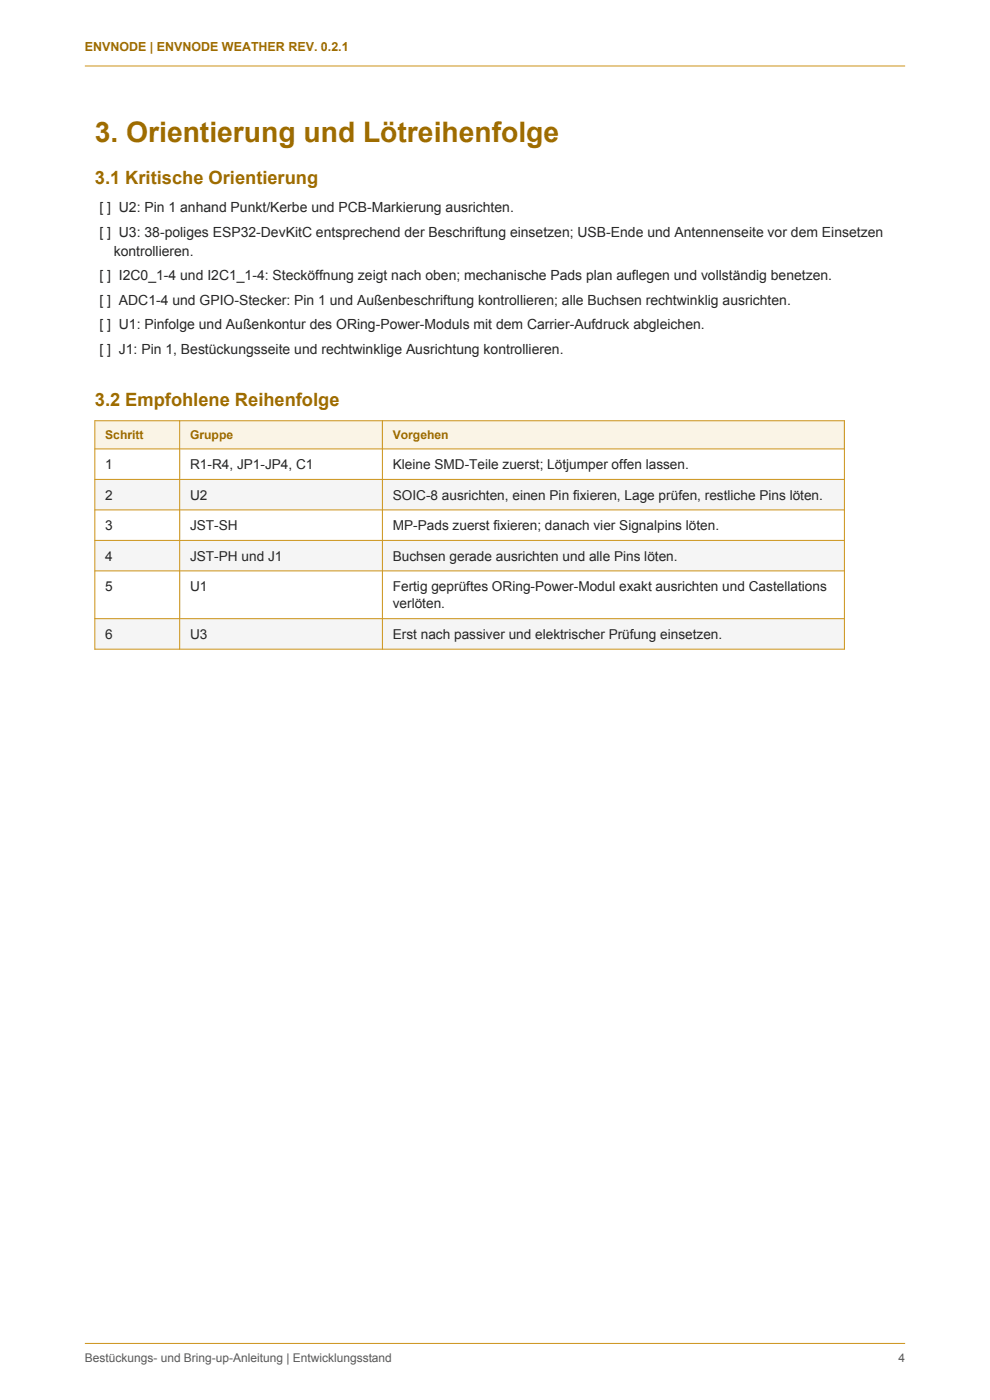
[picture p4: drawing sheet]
<svg xmlns="http://www.w3.org/2000/svg" width="210mm" height="297mm" viewBox="0 0 210 297" stroke-linecap="round" stroke-linejoin="round" font-family="sans-serif">
<defs><g id="words">
<text font-size="6" fill="#9e6c00" x="20.1" y="30.1">3. Orientierung und Lötreihenfolge</text>
<g font-size="3.9" fill="#9e6c00">
<text x="20.1" y="39.1">3.1 Kritische Orientierung</text>
<text x="20.1" y="86.2">3.2 Empfohlene Reihenfolge</text>
</g>
<g font-size="3" fill="#262626">
<text x="21.1" y="45.1">[ ] U2: Pin 1 anhand Punkt/Kerbe und PCB-Markierung ausrichten.</text>
<text x="21.1" y="50.3">[ ] U3: 38-poliges ESP32-DevKitC entsprechend der Beschriftung einsetzen; USB-Ende und Antennenseite vor dem Einsetzen</text>
<text x="21.1" y="59.4">[ ] I2C0_1-4 und I2C1_1-4: Stecköffnung zeigt nach oben; mechanische Pads plan auflegen und vollständig benetzen.</text>
<text x="24.1" y="54.2">kontrollieren.</text>
<text x="21.1" y="64.6">[ ] ADC1-4 und GPIO-Stecker: Pin 1 und Außenbeschriftung kontrollieren; alle Buchsen rechtwinklig ausrichten.</text>
<text x="21.1" y="69.9">[ ] U1: Pinfolge und Außenkontur des ORing-Power-Moduls mit dem Carrier-Aufdruck abgleichen.</text>
<text x="21.1" y="75.1">[ ] J1: Pin 1, Bestückungsseite und rechtwinklige Ausrichtung kontrollieren.</text>
</g>
<g font-size="2.9" fill="#262626">
<text x="22.3" y="99.5">1</text>
<text x="40.3" y="99.5">R1-R4, JP1-JP4, C1</text>
<text x="83.3" y="99.5">Kleine SMD-Teile zuerst; Lötjumper offen lassen.</text>
<text x="22.3" y="106">2</text>
<text x="40.3" y="106">U2</text>
<text x="83.3" y="106">SOIC-8 ausrichten, einen Pin fixieren, Lage prüfen, restliche Pins löten.</text>
<text x="22.3" y="112.5">3</text>
<text x="40.3" y="112.5">JST-SH</text>
<text x="83.3" y="112.5">MP-Pads zuerst fixieren; danach vier Signalpins löten.</text>
<text x="22.3" y="118.9">4</text>
<text x="40.3" y="118.9">JST-PH und J1</text>
<text x="83.3" y="118.9">Buchsen gerade ausrichten und alle Pins löten.</text>
<text x="22.3" y="125.4">5</text>
<text x="40.3" y="125.4">U1</text>
<text x="83.3" y="125.4">Fertig geprüftes ORing-Power-Modul exakt ausrichten und Castellations</text>
<text x="83.3" y="129.1">verlöten.</text>
<text x="22.3" y="135.5">6</text>
<text x="40.3" y="135.5">U3</text>
<text x="83.3" y="135.5">Erst nach passiver und elektrischer Prüfung einsetzen.</text>
</g>
<g font-size="2.6" fill="#9e6c00">
<text x="18" y="10.8">ENVNODE | ENVNODE WEATHER REV. 0.2.1</text>
<text x="22.3" y="93.2">Schritt</text>
<text x="40.3" y="93.2">Gruppe</text>
<text x="83.3" y="93.2">Vorgehen</text>
</g>
<g font-size="2.5" fill="#595959">
<text x="18" y="289">Bestückungs- und Bring-up-Anleitung | Entwicklungsstand</text>
<text x="190.6" y="289">4</text>
</g>
</g></defs>
<path d="M18 14h174M18 285h174" fill="none" stroke="#cc9319" stroke-width=".21"/>
<path d="M20.1 89.3h159v5.9h-159z" fill-rule="evenodd" fill="#faf4e6"/>
<g fill="#f5f5f5">
<path d="M20.1 101.7h159v6.5h-159z" fill-rule="evenodd"/>
<path d="M20.1 114.6h159v6.5h-159z" fill-rule="evenodd"/>
<path d="M20.1 131.2h159v6.5h-159z" fill-rule="evenodd"/>
</g>
<path d="M20.1 89.3h159v48.4h-159zM20.1 95.2h159M38.1 89.3v48.4M81.1 89.3v48.4M20.1 101.7h159M20.1 108.2h159M20.1 114.6h159M20.1 121.1h159M20.1 131.2h159" fill="none" stroke="#cc9319" stroke-width=".21"/>
<use href="#words"/>
</svg>
